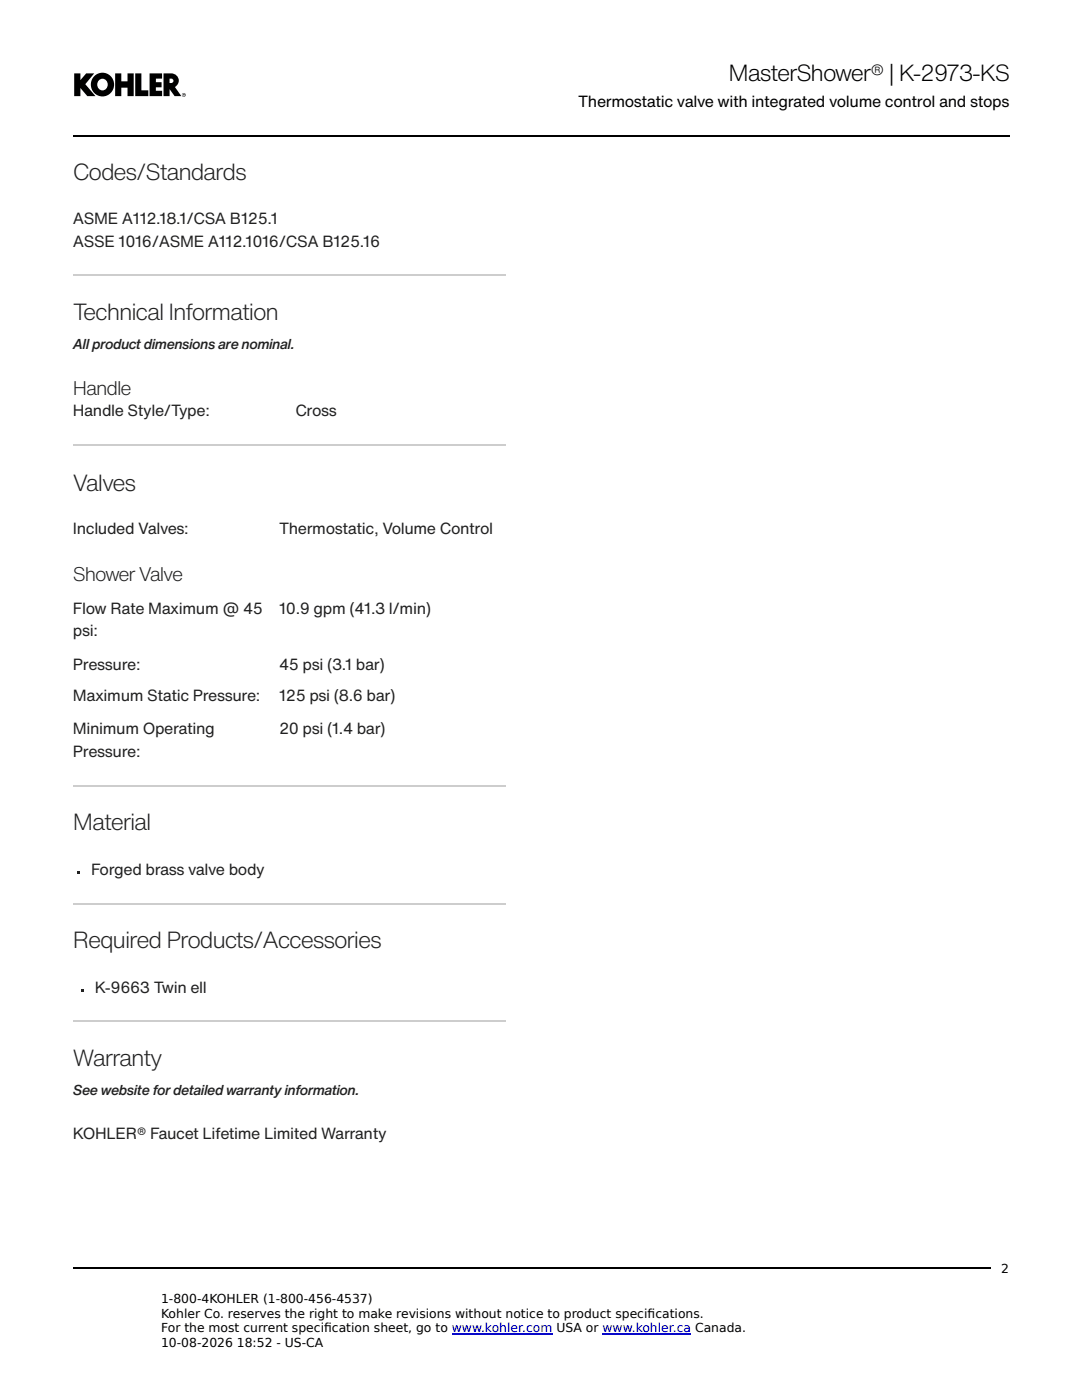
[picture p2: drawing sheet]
<svg xmlns="http://www.w3.org/2000/svg" width="216mm" height="279mm" viewBox="0 0 216 279" stroke-linecap="round" stroke-linejoin="round" font-family="sans-serif">
<defs><g id="words">
<text font-size="4.6" x="145.4" y="16.1">MasterShower® | K-2973-KS</text>
<g font-size="4.6" fill="#212121">
<text x="14.6" y="36">Codes/Standards</text>
<text x="14.6" y="63.8">Technical Information</text>
<text x="14.6" y="97.9">Valves</text>
<text x="14.6" y="165.6">Material</text>
<text x="14.6" y="189.2">Required Products/Accessories</text>
<text x="14.6" y="212.7">Warranty</text>
</g>
<g font-size="3.9" fill="#212121">
<text x="14.6" y="78.8">Handle</text>
<text x="14.6" y="115.9">ShowerValve</text>
</g>
<text font-size="3.2" x="115.4" y="21.4">Thermostatic valve with integrated volume control and stops</text>
<g font-size="3.2" fill="#212121">
<text x="14.6" y="44.7">ASME A112.18.1/CSA B125.1</text>
<text x="14.6" y="49.2">ASSE 1016/ASME A112.1016/CSA B125.16</text>
<text x="14.6" y="83.1">Handle Style/Type:</text>
<text x="58.9" y="83.1">Cross</text>
<text x="14.6" y="106.6">Included Valves:</text>
<text x="55.7" y="106.6">Thermostatic, Volume Control</text>
<text x="14.6" y="122.5">Flow Rate Maximum @ 45</text>
<text x="55.7" y="122.5">10.9 gpm (41.3 l/min)</text>
<text x="14.6" y="127">psi:</text>
<text x="14.6" y="133.6">Pressure:</text>
<text x="55.7" y="133.6">45 psi (3.1 bar)</text>
<text x="14.6" y="140">Maximum Static Pressure:</text>
<text x="55.7" y="140">125 psi (8.6 bar)</text>
<text x="14.6" y="146.6">Minimum Operating</text>
<text x="55.7" y="146.6">20 psi (1.4 bar)</text>
<text x="14.6" y="151.1">Pressure:</text>
<text x="18.2" y="174.6">Forged brass valve body</text>
<text x="18.9" y="198.2">K-9663 Twin ell</text>
<text x="14.6" y="227.3">KOHLER® Faucet Lifetime Limited Warranty</text>
</g>
<g font-size="2.8" fill="#212121">
<text x="14.6" y="69.6">Allproduct dimensions are nominal.</text>
<text x="14.6" y="218.5">See website for detailedwarrantyinformation.</text>
</g>
<g font-size="2.5">
<text x="199.8" y="254">2</text>
<text x="32.1" y="260.1">1-800-4KOHLER (1-800-456-4537)</text>
<text x="32.1" y="263">Kohler Co. reserves the right to make revisions without notice to product specifi cations.</text>
<text x="32.1" y="265.9">For the most current specifi cation sheet, go to www.kohler.com USA or www.kohler.ca Canada.</text>
<text x="32.1" y="268.8">10-08-2026</text>
<text x="47.3" y="268.8">18:52 - US-CA</text>
</g>
</g></defs>
<g fill="#000">
<path d="M14.8 14.6h1.2v1.4l1.2-1.4h1.6l-1.8 2.2 2 2.4h-1.6l-1.4-1.6v1.6h-1.2z" fill-rule="evenodd"/>
<path d="M23 14.6h1.2v1.6h1.2v-1.6h1.3v4.6h-1.3v-1.7h-1.2v1.7h-1.2z" fill-rule="evenodd"/>
<path d="M27 14.6h1.2v3.4h1.4v1.2h-2.6z" fill-rule="evenodd"/>
<circle cx="36.7" cy="18.9" r=".39"/>
</g>
<circle cx="36.7" cy="18.9" r=".33" fill="#fff"/>
<path d="M36.5 18.7h.3l-.1 .3 .2 .1-.3-.1-.1 .2z" fill-rule="evenodd" fill="#000"/>
<path d="M36.6 18.8h.2l-.2 .1z" fill-rule="evenodd" fill="#fff"/>
<g fill="#000">
<path d="M32.6 14.6h.2a2.98 2.98 0 0 1 2.6 .7 1.44 1.44 0 0 1-.5 2.1l1.3 1.8h-1.4l-1-1.4v1.4h-1.2z" fill-rule="evenodd"/>
<circle cx="20.4" cy="16.9" r="2.35"/>
</g>
<g fill="#fff">
<path d="M19.8 15.9a1.1 1.1 0 0 1 1.7 1 1.1 1.1 0 0 1-1.7 .9 1.25 1.25 0 0 1 0-1.9z" fill-rule="evenodd"/>
<path d="M33.8 15.7h.4a.44 .44 0 0 1 .4 .4 .44 .44 0 0 1-.4 .5h-.4z" fill-rule="evenodd"/>
</g>
<path d="M29.8 14.6h2.5v1.1h-1.2v.7h1.1v1h-1.1v.7h1.2v1.1h-2.5z" fill-rule="evenodd" fill="#000"/>
<path d="M14.6 27.1h186.8" fill="none" stroke="#000" stroke-width=".31"/>
<path d="M14.6 54.9h86.2M14.6 88.8h86.2M14.6 156.8h86.2M14.6 180.3h86.2M14.6 203.9h86.2" fill="none" stroke="#cdcdcd" stroke-width=".26"/>
<g fill="#212121">
<path d="M15.3 173.8h.6v.6h-.6z"/>
<path d="M16.1 197.4h.6v.5h-.6z"/>
</g>
<path d="M14.6 253.1h183.1" fill="none" stroke="#000" stroke-width=".31"/>
<path d="M90.2 266.3h20M120.2 266.3h17.7" fill="none" stroke="#00e" stroke-width=".26"/>
<use href="#words"/>
</svg>
